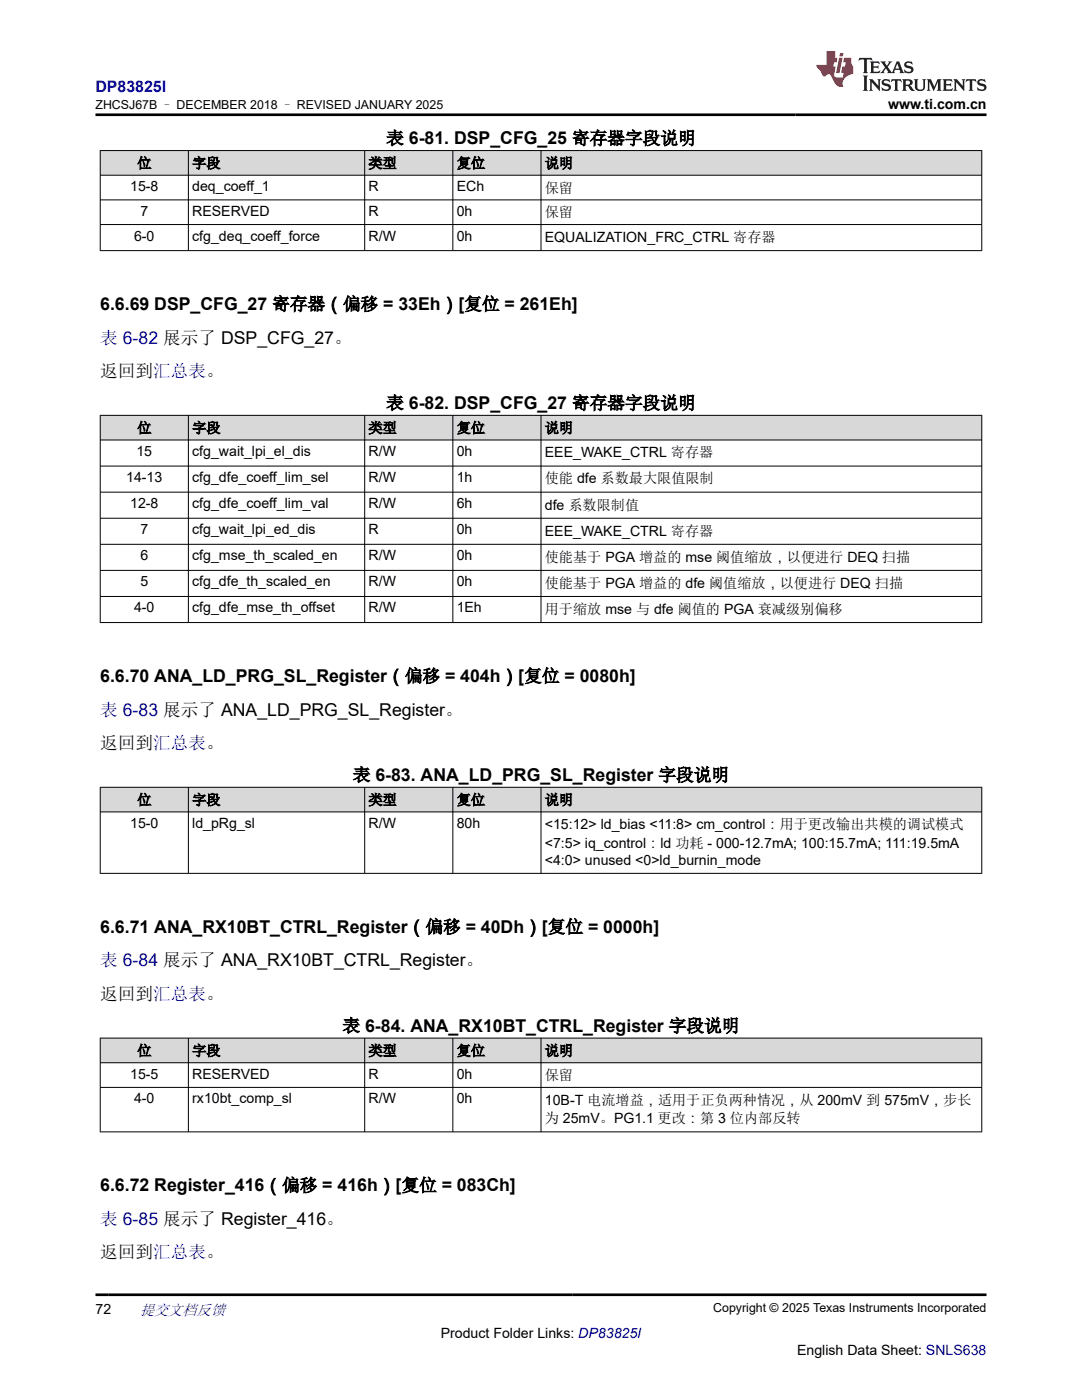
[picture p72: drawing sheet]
<svg xmlns="http://www.w3.org/2000/svg" width="216mm" height="279mm" viewBox="0 0 216 279" stroke-linecap="round" stroke-linejoin="round" font-family="sans-serif">
<defs><g id="words">
<g font-size="3.5">
<text x="77.1" y="28.8">表 6-81. DSP_CFG_25 寄存器字段说明</text>
<text x="20" y="61.9">6.6.69 DSP_CFG_27 寄存器（偏移 = 33Eh）[复位 = 261Eh]</text>
<text x="20" y="75.3">返回到汇总表。</text>
<text x="77.1" y="81.6">表 6-82. DSP_CFG_27 寄存器字段说明</text>
<text x="20" y="136.1">6.6.70 ANA_LD_PRG_SL_Register（偏移 = 404h）[复位 = 0080h]</text>
<text x="20" y="149.5">返回到汇总表。</text>
<text x="70.4" y="155.9">表 6-83. ANA_LD_PRG_SL_Register 字段说明</text>
<text x="20" y="186.2">6.6.71 ANA_RX10BT_CTRL_Register（偏移 = 40Dh）[复位 = 0000h]</text>
<text x="20" y="199.6">返回到汇总表。</text>
<text x="68.4" y="205.9">表 6-84. ANA_RX10BT_CTRL_Register 字段说明</text>
<text x="20" y="237.7">6.6.72 Register_416（偏移 = 416h）[复位 = 083Ch]</text>
<text x="20" y="251.1">返回到汇总表。</text>
</g>
<g font-size="3.5" fill="#00f">
<text x="20" y="68.6">表 6-82 展示了 DSP_CFG_27。</text>
<text x="20" y="142.8">表 6-83 展示了 ANA_LD_PRG_SL_Register。</text>
<text x="20" y="192.9">表 6-84 展示了 ANA_RX10BT_CTRL_Register。</text>
<text x="20" y="244.4">表 6-85 展示了 Register_416。</text>
</g>
<text font-size="3.2" fill="#00f" x="19.1" y="18.3">DP83825I</text>
<text font-size="3" fill="#00f" x="27.9" y="262.4">提交文档反馈</text>
<g font-size="2.8">
<text x="177.2" y="21.7">www.ti.com.cn</text>
<text x="27.4" y="33.5">位</text>
<text x="38.4" y="33.5">字段</text>
<text x="73.5" y="33.5">类型</text>
<text x="91.1" y="33.5">复位</text>
<text x="108.7" y="33.5">说明</text>
<text x="26" y="38.2">15-8</text>
<text x="38.4" y="38.2">deq_coeff_1</text>
<text x="73.5" y="38.2">R</text>
<text x="91.1" y="38.2">ECh</text>
<text x="108.7" y="38.4">保留</text>
<text x="28" y="43.1">7</text>
<text x="38.4" y="43.1">RESERVED</text>
<text x="73.5" y="43.1">R</text>
<text x="91.1" y="43.1">0h</text>
<text x="108.7" y="43.4">保留</text>
<text x="26.8" y="48">6-0</text>
<text x="38.4" y="48">cfg_deq_coeff_force</text>
<text x="73.5" y="48">R/W</text>
<text x="91.1" y="48">0h</text>
<text x="108.7" y="48.3">EQUALIZATION_FRC_CTRL 寄存器</text>
<text x="27.4" y="86.4">位</text>
<text x="38.4" y="86.4">字段</text>
<text x="73.5" y="86.4">类型</text>
<text x="91.1" y="86.4">复位</text>
<text x="108.7" y="86.4">说明</text>
<text x="27.2" y="91">15</text>
<text x="38.4" y="91">cfg_wait_lpi_el_dis</text>
<text x="73.5" y="91">R/W</text>
<text x="91.1" y="91">0h</text>
<text x="108.7" y="91.3">EEE_WAKE_CTRL 寄存器</text>
<text x="25.2" y="96.2">14-13</text>
<text x="26" y="101.4">12-8</text>
<text x="38.4" y="96.2">cfg_dfe_coeff_lim_sel</text>
<text x="38.4" y="101.4">cfg_dfe_coeff_lim_val</text>
<text x="73.5" y="96.2">R/W</text>
<text x="73.5" y="101.4">R/W</text>
<text x="91.1" y="96.2">1h</text>
<text x="91.1" y="101.4">6h</text>
<text x="108.7" y="96.5">使能 dfe 系数最大限值限制</text>
<text x="108.7" y="101.7">dfe 系数限制值</text>
<text x="28" y="106.6">7</text>
<text x="38.4" y="106.6">cfg_wait_lpi_ed_dis</text>
<text x="73.5" y="106.6">R</text>
<text x="91.1" y="106.6">0h</text>
<text x="108.7" y="106.9">EEE_WAKE_CTRL 寄存器</text>
<text x="28" y="111.8">6</text>
<text x="38.4" y="111.8">cfg_mse_th_scaled_en</text>
<text x="73.5" y="111.8">R/W</text>
<text x="91.1" y="111.8">0h</text>
<text x="108.7" y="112.1">使能基于 PGA 增益的 mse 阈值缩放，以便进行 DEQ 扫描</text>
<text x="28" y="117">5</text>
<text x="38.4" y="117">cfg_dfe_th_scaled_en</text>
<text x="73.5" y="117">R/W</text>
<text x="91.1" y="117">0h</text>
<text x="108.7" y="117.3">使能基于 PGA 增益的 dfe 阈值缩放，以便进行 DEQ 扫描</text>
<text x="26.8" y="122.2">4-0</text>
<text x="38.4" y="122.2">cfg_dfe_mse_th_offset</text>
<text x="73.5" y="122.2">R/W</text>
<text x="91.1" y="122.2">1Eh</text>
<text x="108.7" y="122.5">用于缩放 mse 与 dfe 阈值的 PGA 衰减级别偏移</text>
<text x="27.4" y="160.6">位</text>
<text x="38.4" y="160.6">字段</text>
<text x="73.5" y="160.6">类型</text>
<text x="91.1" y="160.6">复位</text>
<text x="108.7" y="160.6">说明</text>
<text x="26" y="165.2">15-0</text>
<text x="38.4" y="165.2">ld_pRg_sl</text>
<text x="73.5" y="165.2">R/W</text>
<text x="91.1" y="165.2">80h</text>
<text x="108.7" y="165.5">&lt;15:12&gt; ld_bias &lt;11:8&gt; cm_control：用于更改输出共模的调试模式</text>
<text x="108.7" y="169.2">&lt;7:5&gt; iq_control：ld 功耗 - 000-12.7mA; 100:15.7mA; 111:19.5mA</text>
<text x="108.7" y="172.6">&lt;4:0&gt; unused &lt;0&gt;ld_burnin_mode</text>
<text x="26" y="215.3">15-5</text>
<text x="27.4" y="210.6">位</text>
<text x="38.4" y="210.6">字段</text>
<text x="38.4" y="215.3">RESERVED</text>
<text x="73.5" y="210.6">类型</text>
<text x="73.5" y="215.3">R</text>
<text x="91.1" y="210.6">复位</text>
<text x="91.1" y="215.3">0h</text>
<text x="108.7" y="210.6">说明</text>
<text x="108.7" y="215.6">保留</text>
<text x="26.8" y="220.2">4-0</text>
<text x="38.4" y="220.2">rx10bt_comp_sl</text>
<text x="73.5" y="220.2">R/W</text>
<text x="91.1" y="220.2">0h</text>
<text x="108.7" y="220.5">10B-T 电流增益，适用于正负两种情况，从 200mV 到 575mV，步长</text>
<text x="108.7" y="224.2">为 25mV。PG1.1 更改：第 3 位内部反转</text>
<text x="19.1" y="262.1">72</text>
<text x="87.9" y="266.9">Product Folder Links: DP83825I</text>
<text x="159" y="270.3">English Data Sheet: SNLS638</text>
</g>
<g font-size="2.5">
<text x="19" y="21.8">ZHCSJ67B – DECEMBER 2018 – REVISED JANUARY 2025</text>
<text x="142.3" y="261.8">Copyright © 2025 Texas Instruments Incorporated</text>
</g>
</g></defs>
<g fill="#d8d8d8">
<path d="M20 30h175.9v5h-175.9z" fill-rule="evenodd"/>
<path d="M20.1 30.1h17.4v4.8h-17.4z" fill-rule="evenodd"/>
<path d="M37.7 30.1h35v4.8h-35z" fill-rule="evenodd"/>
<path d="M72.8 30.1h17.5v4.8h-17.5z" fill-rule="evenodd"/>
<path d="M90.4 30.1h17.5v4.8h-17.5z" fill-rule="evenodd"/>
<path d="M108 30.1h87.8v4.8h-87.8z" fill-rule="evenodd"/>
</g>
<path d="M19.9 30h176.1M19.9 35h176.1M19.9 39.9h176.1M20 30v20.1M37.6 30v20.1M72.8 30v20.1M90.4 30v20.1M108 30v20.1M195.9 30v20.1M19.9 44.8h176.1M19.9 50h176.1" fill="none" stroke="#000" stroke-width=".2"/>
<g fill="#d8d8d8">
<path d="M20 82.9h175.9v4.9h-175.9z" fill-rule="evenodd"/>
<path d="M20.1 83h17.4v4.8h-17.4z" fill-rule="evenodd"/>
<path d="M37.7 83h35v4.8h-35z" fill-rule="evenodd"/>
<path d="M72.8 83h17.5v4.8h-17.5z" fill-rule="evenodd"/>
<path d="M90.4 83h17.5v4.8h-17.5z" fill-rule="evenodd"/>
<path d="M108 83h87.8v4.8h-87.8z" fill-rule="evenodd"/>
</g>
<g fill="none" stroke="#000" stroke-width=".2">
<path d="M19.9 82.9h176.1M19.9 87.8h176.1M19.9 93h176.1M19.9 98.2h176.1M20 82.8v41.5M37.6 82.8v41.5M72.8 82.8v41.5M90.4 82.8v41.5M108 82.8v41.5M195.9 82.8v41.5M19.9 103.4h176.1M19.9 108.6h176.1"/>
<path d="M19.9 113.8h176.1M19.9 119h176.1M19.9 124.2h176.1"/>
</g>
<g fill="#d8d8d8">
<path d="M20 157.1h175.9v4.9h-175.9z" fill-rule="evenodd"/>
<path d="M20.1 157.2h17.4v4.8h-17.4z" fill-rule="evenodd"/>
<path d="M37.7 157.2h35v4.8h-35z" fill-rule="evenodd"/>
<path d="M72.8 157.2h17.5v4.8h-17.5z" fill-rule="evenodd"/>
<path d="M90.4 157.2h17.5v4.8h-17.5z" fill-rule="evenodd"/>
<path d="M108 157.2h87.8v4.8h-87.8z" fill-rule="evenodd"/>
</g>
<path d="M19.9 157.1h176.1M20 157.1v17.3M37.6 157.1v17.3M72.8 157.1v17.3M90.4 157.1v17.3M108 157.1v17.3M195.9 157.1v17.3M19.9 162h176.1M19.9 174.3h176.1" fill="none" stroke="#000" stroke-width=".2"/>
<g fill="#d8d8d8">
<path d="M20 207.2h175.9v4.9h-175.9z" fill-rule="evenodd"/>
<path d="M20.1 207.2h17.4v4.8h-17.4z" fill-rule="evenodd"/>
<path d="M37.7 207.2h35v4.8h-35z" fill-rule="evenodd"/>
<path d="M72.8 207.2h17.5v4.8h-17.5z" fill-rule="evenodd"/>
<path d="M90.4 207.2h17.5v4.8h-17.5z" fill-rule="evenodd"/>
<path d="M108 207.2h87.8v4.8h-87.8z" fill-rule="evenodd"/>
</g>
<path d="M19.9 207.2h176.1M19.9 212.1h176.1M19.9 217h176.1M20 207.1v18.9M37.6 207.1v18.9M72.8 207.1v18.9M90.4 207.1v18.9M108 207.1v18.9M195.9 207.1v18.9M19.9 225.9h176.1" fill="none" stroke="#000" stroke-width=".2"/>
<path d="M171.5 11.6l-.2 .5 .5-.2h.6v.1v2.2l-.2 .4h1l-.2-.4v-2.2v-.1h.5l.6 .2-.2-.5zM173.6 12.3l.2 .4v1.5l-.2 .4h1.9l.1-.6a1.08 1.08 0 0 1-1.3 .2v-.7h.6l.4 .2v-.7l-.4 .2h-.6v-.5l.2-.2a1 1 0 0 1 1 .3l-.1-.5zM175.7 12.3l.9 1.1-1 1.2h.9l-.2-.2 .5-.8 .4 .8-.2 .2h1.6l-.2-.2 .2-.5h.9l.1 .5-.1 .2h.9l-.2-.3-.8-2h-.5l-.9 2.2-.9-1.1 .9-1.1h-.8l.2 .2-.4 .6-.4-.6 .2-.2zM179 12.7l.4 1h-.7zM180.7 12.4a.65 .65 0 0 0-.2 .7 .65 .65 0 0 0 .6 .5l.6 .1 .1 .3a.79 .79 0 0 1-.7 .4 .79 .79 0 0 1-.7-.5l.1 .7 .2-.1a.93 .93 0 0 0 1.1 .1 .93 .93 0 0 0 .4-1 1.46 1.46 0 0 0-1.2-.6l-.1-.3a1.09 1.09 0 0 1 1.2 .2l-.2-.6-.1 .1-.5-.2zM172.2 15.1l.2 .4v2.2l-.2 .4h1l-.2-.4v-2.2l.2-.4zM173.4 15.8l.2 .4v1.5l-.2 .4h.8l-.3-.4 .1-1.3 1.6 1.8v-2l.2-.4h-.7l.1 .2 .1 1.1-1.2-1.3zM176.2 15.9a.65 .65 0 0 0-.2 .8 .65 .65 0 0 0 .6 .4l.6 .2 .1 .2a.79 .79 0 0 1-.7 .4 .79 .79 0 0 1-.7-.5l.1 .7 .2-.1a.93 .93 0 0 0 1.1 .1 .93 .93 0 0 0 .4-.9 1.46 1.46 0 0 0-1.2-.6l-.1-.4a1.09 1.09 0 0 1 1.2 .2l-.1-.6-.2 .1-.5-.1zM177.9 15.8l-.1 .6a.63 .63 0 0 1 .8-.3v1.6l-.3 .4h1l-.2-.4v-1.6a.66 .66 0 0 1 .8 .3l-.1-.6zM180 15.8l.2 .4v1.5l-.2 .4h1l-.2-.2-.1-.7h.5l.1 .2a.79 .79 0 0 0 1.2 .6l-1-.9a.61 .61 0 0 0 .6-.6 .61 .61 0 0 0-.5-.7zM180.8 16.1h.1a.47 .47 0 0 1 .5 .1 .47 .47 0 0 1 .1 .5l-.1 .1-.7 .1zM182.3 15.8l.2 .2a2.27 2.27 0 0 0 .4 2 1.04 1.04 0 0 0 1.7-.7v-1.3l.2-.2h-.8l.2 .4v1.1a.6 .6 0 0 1-.6 .6 .6 .6 0 0 1-.6-.6v-1.1l.3-.4zM184.9 15.8l.2 .4v1.5l-.2 .4h.8l-.3-.4v-1.4l.9 1.9 .9-1.9v1.4l-.3 .4h1l-.2-.4v-1.5l.2-.4h-.8l-.7 1.5-.6-1.5zM188.1 15.8l.2 .4v1.5l-.2 .4h1.9l.1-.6a1.09 1.09 0 0 1-1.3 .2v-.7h.6l.4 .2v-.6l-.4 .2h-.6v-.6l.2-.1a1.01 1.01 0 0 1 1 .3l-.1-.6zM190.2 15.8l.3 .4v1.5l-.3 .4h.8l-.2-.4v-1.3l1.6 1.8v-2l.2-.4h-.7l.2 .2v1.1l-1.2-1.3zM192.8 15.8l-.1 .6a.63 .63 0 0 1 .8-.3v1.6l-.3 .4h1l-.2-.4v-1.6a.66 .66 0 0 1 .8 .3l-.1-.6zM195.2 15.9a.65 .65 0 0 0-.2 .8 .65 .65 0 0 0 .6 .4l.6 .2 .2 .2a.79 .79 0 0 1-.7 .4 .79 .79 0 0 1-.7-.5l.1 .7 .2-.1a.93 .93 0 0 0 1 .1 .93 .93 0 0 0 .5-.9 1.46 1.46 0 0 0-1.3-.6v-.4a1.09 1.09 0 0 1 1.2 .2l-.2-.6-.2 .1-.5-.1z" fill="#231f20"/>
<path d="M164.9 10.2v2.8h-2l.1 .3 .8 1a.95 .95 0 0 0 1 .9 .59 .59 0 0 1 .5-.4 .59 .59 0 0 1 .5 .4l.4 .7a1.59 1.59 0 0 0 2.1 1.4 1.61 1.61 0 0 1 1-2.3l1-.3-.1-1.5a1.59 1.59 0 0 1-.3-1.7h-1.5l-.2 .9h.6l-.2 .9h-.5l-.2 1v.2l.4 .1-.1 .9h-.7a.73 .73 0 0 1-1-.7l.3-1.5h-.5l.1-.9h.5l.2-.9h-.5v-1.3zM167.4 11.5l-.6 3.1h.7l.6-3.1zM167.6 10.6l-.1 .6h.7l.1-.6z" fill="#ed1c24"/>
<path d="M19.1 22.9h177.8M19.1 258.4h177.8" fill="none" stroke="#000" stroke-width=".53"/>
<use href="#words"/>
</svg>
